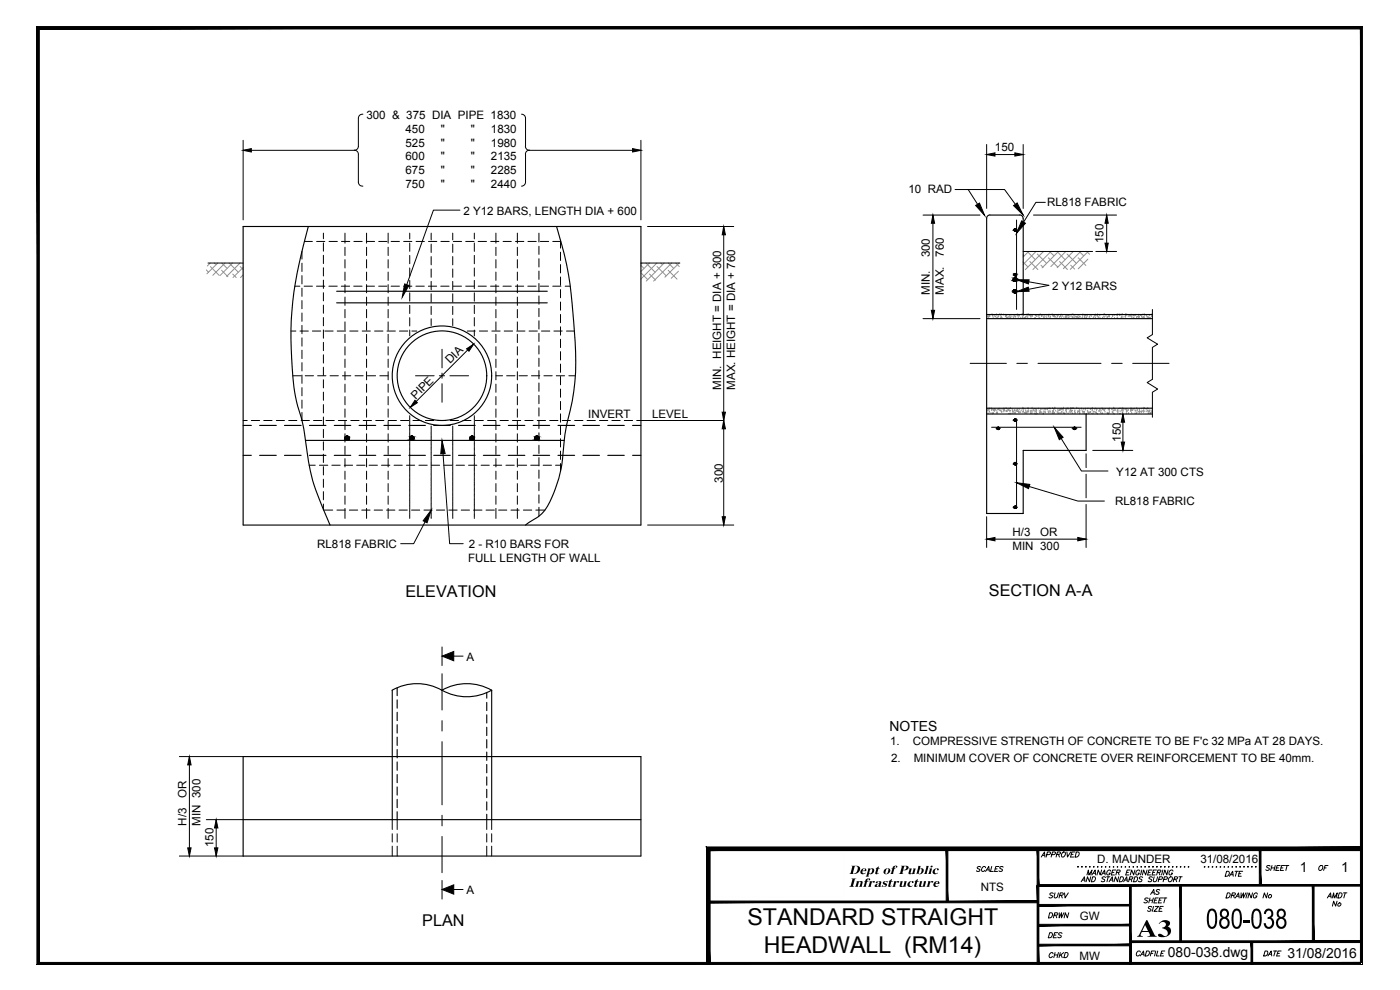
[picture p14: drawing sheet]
<svg xmlns="http://www.w3.org/2000/svg" width="420mm" height="297mm" viewBox="0 0 420 297" stroke-linecap="round" stroke-linejoin="round" font-family="sans-serif">
<defs><g id="words">
<text font-size="9.3" x="361.9" y="278.6">080-038</text>
<text font-size="8.9" x="341" y="281.1">A3</text>
<g font-size="6.9">
<text x="224.3" y="277.7">STANDARD STRAIGHT</text>
<text x="229.3" y="286.1">HEADWALL (RM14)</text>
</g>
<g font-size="4.9">
<text x="121.7" y="179">ELEVATION</text>
<text x="296.8" y="178.9">SECTION A-A</text>
<text x="126.7" y="277.8">PLAN</text>
<text x="378.5" y="288.2">DATE</text>
</g>
<g font-size="4.8">
<text x="254.7" y="262.2">Dept of Public</text>
<text x="254.7" y="266.1">Infrastructure</text>
</g>
<g font-size="4.4">
<text x="311.5" y="258.2">APPROVED</text>
<text x="378.9" y="262.5">SHEET OF</text>
<text x="344.3" y="269.5">AS</text>
<text x="366.9" y="264.2">DATE</text>
<text x="314" y="270.6">SURV</text>
<text x="342.5" y="272">SHEET</text>
<text x="366.9" y="270.6">DRAWING No</text>
<text x="397.6" y="270.6">AMDT</text>
<text x="399" y="273">No</text>
<text x="313.6" y="276.6">DRWN</text>
<text x="313.6" y="282.6">DES</text>
<text x="314" y="288.6">CHKD</text>
</g>
<g font-size="4.2">
<text x="267" y="219.3">NOTES</text>
<text x="390.1" y="261.5">1</text>
<text x="402.5" y="261.5">1</text>
<text x="350.5" y="287.2">080-038.dwg</text>
<text x="386.4" y="287.4">31/08/2016</text>
</g>
<g font-size="3.5">
<text x="110" y="35.6">300 &amp; 375 DIA PIPE 1830</text>
<text x="121.7" y="39.8">450</text>
<text x="132.3" y="39.8">&quot;</text>
<text x="141.3" y="39.8">&quot;</text>
<text x="147.3" y="39.8">1830</text>
<text x="121.7" y="44">525</text>
<text x="132.3" y="44">&quot;</text>
<text x="141.3" y="44">&quot;</text>
<text x="147.3" y="44">1980</text>
<text x="298.6" y="45.4">150</text>
<text x="121.7" y="48.1">600</text>
<text x="121.7" y="52.3">675</text>
<text x="132.3" y="48.1">&quot;</text>
<text x="132.3" y="52.3">&quot;</text>
<text x="141.3" y="48.1">&quot;</text>
<text x="141.3" y="52.3">&quot;</text>
<text x="147.3" y="48.1">2135</text>
<text x="147.3" y="52.3">2285</text>
<text x="121.7" y="56.4">750</text>
<text x="132.3" y="56.4">&quot;</text>
<text x="141.3" y="56.4">&quot;</text>
<text x="147.3" y="56.4">2440</text>
<text x="272.7" y="57.8">10 RAD</text>
<text x="139.1" y="64.5">2 Y12 BARS, LENGTH DIA + 600</text>
<text x="314.3" y="61.8">RL818 FABRIC</text>
<text x="279.1" y="77.2" transform="rotate(-90 279.1 77.2)">300</text>
<text x="283.2" y="77.1" transform="rotate(-90 283.2 77.1)">760</text>
<text x="331.2" y="72.9" transform="rotate(-90 331.2 72.9)">150</text>
<text x="279.1" y="88.4" transform="rotate(-90 279.1 88.4)">MIN.</text>
<text x="283.2" y="88.4" transform="rotate(-90 283.2 88.4)">MAX.</text>
<text x="315.8" y="86.9">2 Y12 BARS</text>
<text x="135.1" y="109.4" transform="rotate(-45 135.1 109.4)">DIA</text>
<text x="124.8" y="120" transform="rotate(-45 124.8 120)">PIPE</text>
<text x="216.4" y="116.9" transform="rotate(-90 216.4 116.9)">MIN. HEIGHT = DIA + 300</text>
<text x="220.6" y="116.9" transform="rotate(-90 220.6 116.9)">MAX. HEIGHT = DIA + 760</text>
<text x="176.5" y="125.4">INVERT</text>
<text x="195.7" y="125.4">LEVEL</text>
<text x="336.4" y="132.5" transform="rotate(-90 336.4 132.5)">150</text>
<text x="335" y="142.8">Y12 AT 300 CTS</text>
<text x="216.9" y="144.8" transform="rotate(-90 216.9 144.8)">300</text>
<text x="334.6" y="151.5">RL818 FABRIC</text>
<text x="303.9" y="160.8">H/3</text>
<text x="312.2" y="160.8">OR</text>
<text x="95.2" y="164.4">RL818 FABRIC</text>
<text x="140.7" y="164.4">2 - R10 BARS FOR</text>
<text x="303.9" y="165">MIN 300</text>
<text x="140.5" y="168.6">FULL LENGTH OF WALL</text>
<text x="140" y="198.2">A</text>
<text x="267.2" y="223.4">1.</text>
<text x="273.9" y="223.4">COMPRESSIVE STRENGTH OF CONCRETE TO BE F'c 32 MPa AT 28 DAYS.</text>
<text x="267.4" y="228.7">2.</text>
<text x="274.2" y="228.7">MINIMUM COVER OF CONCRETE OVER REINFORCEMENT TO BE 40mm.</text>
<text x="56" y="239.4" transform="rotate(-90 56 239.4)">OR</text>
<text x="56" y="247.7" transform="rotate(-90 56 247.7)">H/3</text>
<text x="60.1" y="247.7" transform="rotate(-90 60.1 247.7)">MIN 300</text>
<text x="64.1" y="254.2" transform="rotate(-90 64.1 254.2)">150</text>
<text x="329.3" y="259.1">D. MAUNDER</text>
<text x="360.2" y="259.1">31/08/2016</text>
<text x="140" y="268.2">A</text>
<text x="294.4" y="267.5">NTS</text>
<text x="324" y="276.1">GW</text>
<text x="324" y="288">MW</text>
</g>
<text font-size="3.1" x="322.4" y="261.4">.............................</text>
</g></defs>
<!-- layer: LINES -->
<g fill="none" stroke="#000" stroke-width=".34">
<path d="M73 68h119.3v89.5h-119.3zM92.5 68a117.1 117.1 0 0 0-5.2 33.8 89.7 89.7 0 0 0 2 20l1.3 4.1 .6 2.8 1 7.1a53.9 53.9 0 0 0 4.6 16.4l2.2 5.3M167 68a109.2 109.2 0 0 1 5.2 28.9 74.1 74.1 0 0 1-1.8 29.2l-1 5.8a47.5 47.5 0 0 1-1.4 10.2 29.5 29.5 0 0 1-5.5 12.1l-4.8 3.3M307 65.5a.92 .92 0 0 0-.9-1h-9a.99 .99 0 0 0-1 1v28.9M307.1 65.5v28.9M101 90.9h63.2M101 87.4h63.2M296.1 94.4v59.7h11v-19h18.9v-10.9M296.1 94.4h49.7M296.1 95.6h49.7M73 136.6h2.4M73 127.6h2.4"/>
<path d="M77.9 136.6h5M77.9 127.6h5M85.4 136.6h5M85.4 127.6h5M91.7 132.1h77.7M92.9 136.6h4.9M92.9 127.6h4.9M100.3 136.6h5M100.3 127.6h5M107.8 136.6h5M107.8 127.6h5M115.2 136.6h5"/>
<path d="M115.2 127.6h5M122.7 136.6h5M122.7 127.6h5M130.2 136.6h4.9M130.2 127.6h4.9M137.6 136.6h5M137.6 127.6h5M145.1 136.6h5M145.1 127.6h5M152.6 136.6h4.9M152.6 127.6h4.9M160 136.6h5"/>
<path d="M160 127.6h5M167.5 136.6h5M167.5 127.6h5M174.9 136.6h5M174.9 127.6h5M182.4 136.6h5M182.4 127.6h5M189.9 136.6h2.4M189.9 127.6h2.4M296.1 124.2h49.7M296.1 122.5h49.7M117.7 207.1a15 15 0 0 1 14.9 0"/>
<path d="M117.7 207.1v38.8M119.2 206.4v2.3M119.2 210v2.5M119.2 213.7v2.5M119.2 217.4v2.5M132.6 207.1a15 15 0 0 0 15 0M132.6 207.1a15 15 0 0 1 15 0M146.1 207.9v1.6M146.1 210.7v2.5M146.1 214.5v2.4M146.1 218.2v2.5M147.6 207.1v38.8"/>
<path d="M73 227h119.3v29.9h-119.3zM119.2 221.2v2.5M119.2 224.9v2.5M119.2 228.6v2.5M119.2 232.4v2.4M119.2 236.1v2.5M119.2 239.8v2.5M146.1 221.9v2.5M146.1 225.7v2.4M146.1 229.4v2.5M146.1 233.1v2.5M146.1 236.8v2.5"/>
<path d="M73 245.9h119.3M119.2 243.6v2.3M146.1 240.6v2.4M146.1 244.3v1.6"/>
<circle cx="304.7" cy="69" r=".36"/>
<circle cx="304.6" cy="87.4" r=".49"/>
<circle cx="304.6" cy="83.9" r=".49"/>
<circle cx="304.7" cy="82.4" r=".36"/>
<circle cx="132.6" cy="112.7" r="13.4"/>
<circle cx="132.6" cy="112.7" r="14.9"/>
<circle cx="104.1" cy="131.5" r=".66"/>
<circle cx="123.6" cy="131.5" r=".66"/>
<circle cx="141.7" cy="131.5" r=".66"/>
<circle cx="161.1" cy="131.5" r=".66"/>
<circle cx="299.6" cy="128.5" r=".36"/>
<circle cx="304.7" cy="126" r=".36"/>
<circle cx="304.7" cy="139.1" r=".36"/>
<circle cx="322.5" cy="128.5" r=".36"/>
<circle cx="304.7" cy="152.2" r=".36"/>
</g>
<!-- layer: HATCH -->
<g fill="none" stroke="#929292" stroke-width=".3">
<path d="M63.1 78.9l-.9 .9M63.1 80l2.7 2.6M64.3 78.9l.5 .5M65.3 78.9l-3.2 3.2M66.5 78.9l1.7 1.6M67.5 78.9l-3.6 3.7M68.8 78.9l2.7 2.8M69.8 78.9l-3.7 3.7M72 78.9l-4 4M72.1 80l.9 .9M192.3 79.6l1 .9M192.6 78.9l-.3 .3"/>
<path d="M193.9 78.9l2.7 2.8M194.9 78.9l-2.6 2.6M197.1 78.9l-4.8 4.8M197.2 80l2.8 2.8M198.3 78.9l.5 .5M199.3 78.9l-5.3 5.4M200.6 78.9l1.6 1.6M201.6 78.9l-5.4 5.4M202.8 78.9l1.1 1.1M203.8 78.9l-4.3 4.3M307.1 78.7l1.4 1.4M307.1 76.5l.3 .3"/>
<path d="M308.3 75.5l2.4 2.4M308.7 75.5l-1.6 1.6M309.1 78.5l2.4 2.4M310.9 75.5l-3.8 3.8M311.3 76.2l2.8 2.8M312.4 79.6l.6 .6M312.7 75.5l.3 .2M313.2 75.5l-5.5 5.4M314.6 77.4l2.8 2.7M315 75.5l1.3 1.3M315.4 75.5l-5.4 5.4M317.2 75.5l2.4 2.4"/>
<path d="M317.7 75.5l-5 4.9M318 78.5l2.4 2.4M319.9 75.5l-4.5 4.5M320.2 76.2l2.8 2.8M321.3 79.6l1.2 1.1M321.7 75.5l.2 .2M322.1 75.5l-4.8 4.8M323.6 77.4l2.3 2.2M323.9 75.5l1.3 1.3M324.3 75.5l-5.2 5.1M326.2 75.5l.8 .8M326.5 77.7l-2.9 3"/>
<path d="M326.6 75.5l-5.4 5.3M61.9 81l.7 .7M66.5 81.1l1.9 1.9M69.8 82.2l1.1 1.1M73 80.2l-3.1 3.1M73 82.5l-.8 .8M192.3 81.8l2.1 2.1M194.9 82.2l1.9 1.8M200.5 81.1l2.7 2.6M203.6 81.4l-2.1 2.1M296.4 95.1h.1M296.6 95h.1"/>
<path d="M296.7 95.3h.1M296.9 94.7l-.1 .2zM297 95h.1M297 94.9h.1M297.7 94.4h.1M297.9 94.8h.1M298 94.9h.1M298.1 95.4h.1M298.5 94.7h.1M298.7 94.9v.2zM299.1 94.5h.1M299.2 94.6h.1"/>
<path d="M299.2 95.4h.1M299.4 95.5h.1M299.5 95l.2-.1zM299.6 94.7h.1M300 94.4h.1M300.2 94.6h.1M300.4 95.2l.1-.1zM300.4 95.3h.1M300.4 94.5h.1M300.5 94.5h.1M300.5 95.5h.1M300.7 95.5h.1"/>
<path d="M301.2 94.5h.1M301.7 95.1h.1M301.8 94.6h.1M302.1 95.6h.1M302.1 94.4v.3l-.2-.1zM302.1 95.3h.1M302.3 95.2l-.1 .1zM302.8 95.2h.1M302.8 95.4h.1M303.1 94.9h.1M303.1 94.6h.1M303.2 95.2l.1-.1z"/>
<path d="M303.7 95.1h.1M304.2 95.3l-.2 .2zM304.3 95.2h.1M304.3 94.8h.1M304.5 94.7h.1M304.8 94.8v.3h-.2zM305.3 94.8h.1M305.3 94.4h.1M305.3 94.4h.2M305.6 95.4h.1M305.6 94.6h.1M305.8 94.9h.1"/>
<path d="M305.8 94.8h.1M305.9 95.6h.1M305.9 94.8h.1M306.4 95.5h.1M306.6 94.5h.1M306.8 95.4l.2-.1zM306.9 94.6h.1M306.9 94.4h.1M306.9 95.2h.1M307.2 94.8h.1M307.2 94.7h.1M307.3 95.5l.2-.2v.2z"/>
<path d="M307.8 95.4h.1M307.8 95.2h.1M308 94.5h.1M308.2 95.1h.1M308.4 95.3h.1M308.5 94.4h.1M308.5 94.8h.1M308.7 94.4h.1M308.9 94.6l.2-.1zM309.3 95h.1M309.4 94.6h.1M309.4 95.2h.1"/>
<path d="M309.5 94.9h.1M309.9 94.9h.1M310.5 95.6h.1M310.7 94.6h.1M310.8 94.7h.1M310.8 95.6h.1M311 95h.1M311.2 95h.1M311.6 94.9h.1M311.8 95.6h.1M312 95.4h.1M312 94.7h.1"/>
<path d="M312.1 94.5h.1M312.3 94.5h.1M312.6 94.8h.1M312.6 95h.1M312.6 94.8l.1-.1zM312.8 94.4h.1M312.9 94.4h.1M313.2 95.3h.1M313.3 95.2h.1M313.4 94.8h.1M313.5 95.6h.1M313.9 95.1h.1"/>
<path d="M314.1 95.5h.1M314.2 94.6h.1M314.6 94.5l.1-.1zM314.6 95h.1M314.7 95.1h.1M314.7 94.8h.1M314.8 94.5h.1M315.1 95.4h.1M315.3 95.1h.1M315.8 94.4h.1M315.9 94.8h.1M316.1 94.8h.1"/>
<path d="M316.2 94.8h.1M316.2 95l.2-.1zM316.3 94.7l.2-.1zM316.6 95.2h.1M316.7 95.2h.1M317.2 95.5h.1M317.2 94.7h.1M317.3 95.1h.1M317.4 94.9h.1M317.7 94.6h.1M318 95.3h.1M318.3 95h.1"/>
<path d="M318.3 94.7l-.1 .2zM318.5 94.5h.1M318.5 95.3h.1M318.8 95h.1M319.3 95.3h.1M319.8 95.2h.1M319.8 95.2l.2-.1zM319.9 94.8h.1M320 95l.1-.1zM320.2 95h.1M320.4 94.7l.3-.2v.2zM320.5 95.6h.1"/>
<path d="M320.5 94.7h.1M320.7 95.3h.1M320.8 95.5h.1M321.1 95h.1M321.5 94.5h.1M321.5 95.1h.1M321.8 95.2l.1-.1zM322 94.4h.1M322 95.3h.1M322 95.4h.1M322.4 94.8h.1M322.4 95.3h.1"/>
<path d="M322.8 95.1h.1M323 95.2h.1M323.3 94.9l.1 .2h-.2zM323.4 95.5h.1M323.5 95.1h.1M323.5 95.4l.1-.1zM323.6 95.5h.1M323.6 95.3l.2-.1zM323.7 94.6h.1M324 95.1h.1M324.2 95.2h.1M324.7 95.5h.1"/>
<path d="M324.9 95.3h.1M324.9 94.8h.1M325 94.5h.1M325.5 95.4h.1M325.5 95.3h.1M325.5 95.3l-.1 .2zM325.6 94.9h.1M325.6 94.6l.1-.1zM326 95.3l.1 .3-.3-.1zM326.1 95.6h.1M326.2 94.8h.1M326.2 95.1h.1"/>
<path d="M326.4 94.6h.1M326.9 95.3h.1M327 95.1h.1M327.1 95.6h.1M327.2 94.7h.1M327.3 95.6h.1M327.5 95h.1M328.1 95.5h.1M328.2 95.3h.1M328.5 94.9h.1M328.7 95.4h.1M328.8 94.5h.1"/>
<path d="M328.8 94.8h.1M329.2 94.8l.2-.1zM329.4 94.4h.1M329.6 95.4h.1M329.7 95.3h.1M329.9 94.6h.1M330.1 95.4h.1M330.1 94.6h.1M330.9 95.5h.1M331.3 95.1h.1M331.4 95.3h.1M331.4 94.4h.1"/>
<path d="M331.9 95h.1M332.3 95.5h.1M332.4 95.3h.1M332.7 95.1h.1M332.9 95l.1-.1zM332.9 94.8h.1M333.6 95.6h.1M333.9 95h.1M334 94.9h.1M334.2 94.4h.1M334.3 94.4h.1M334.5 95.6h.1"/>
<path d="M334.5 94.6h.1M335.1 94.5h.1M335.2 95.6h.1M335.3 94.7h.1M335.4 94.8h.1M335.4 95.4h.1M335.5 94.4h.1M335.9 94.5l.2-.1zM336.1 94.4h.1M336.5 95.2l.2-.1zM336.5 95.4h.1M336.6 94.5h.1"/>
<path d="M336.8 94.5h.1M336.8 94.4h.1M337 95.2h.1M337.6 95.1h.1M337.8 94.7l.1-.1zM337.8 95.2h.1M337.8 94.4h.1M338.1 94.5h.1M338.6 95h.1M338.6 94.4h.1M339 94.7l.2-.2v.3zM339.1 95.1h.1"/>
<path d="M339.5 94.5h.1M339.7 95.5h.1M339.7 94.7l-.1 .2zM340.1 95.4l.2-.1zM340.2 94.8h.1M340.4 94.8h.1M340.8 94.7h.1M340.9 94.6h.1M341.1 95.6h.1M341.1 95.3h.1M341.5 94.9l-.1 .2zM341.7 95.5h.1"/>
<path d="M341.7 94.7h.1M341.8 94.6h.1M341.9 94.9v.3l-.2-.1zM342.2 94.6h.1M342.3 94.5h.1zM342.6 95h.1M342.7 95.4h.1M343 95.3h.1M343 94.5h.1M343.2 95.6h.1M343.2 95.2l.1-.1zM343.4 95.3h.1"/>
<path d="M343.4 94.4h.1M343.6 94.7h.1M343.8 95.6h.1M344.1 94.8h.1M344.3 95.2h.1M344.6 95.3v.3h-.2zM344.7 95.3h.1M344.9 94.8h.1M345 95.3l.1-.1zM345.6 95h.1M345.6 94.5h.1M296.2 123.1h.1"/>
<path d="M296.5 123.3h.1M296.5 124.1h.1M296.7 122.8l-.1 .1zM296.8 123.4h.1M296.9 122.6h.1M297 123.7h.1M297 122.9h.1M297.4 124.1h.1M297.5 122.6h.1M297.6 123.2h.1M297.6 122.9l.2-.1zM297.9 124.2h.1"/>
<path d="M298.1 124h.1M298.1 123.1h.1M298.1 124.1h.1M298.1 123.2h.1M298.4 122.9h.1M298.4 123.5h.1M298.5 122.9l-.1 .2zM298.7 123h.1M298.9 123.2h.1M299 123.9h.1M299.1 123.9l.2-.1zM299.4 123.9h.1"/>
<path d="M299.4 123h.1M299.7 122.9h.1M299.7 123h.1M299.9 122.6l.1-.1zM299.9 123.2h.1M300.3 123.3h.1M300.3 123.1l-.1 .1zM300.6 123.7h.1M300.7 123.7h.1M300.7 122.9h.1M301.1 123h.1M301.2 123.6h.1"/>
<path d="M301.2 123.1l.2-.1zM301.3 122.7h.1M301.4 123h.1M301.6 123.4h.1M301.9 122.6h.1M302 123.5h.1M302 122.7h.1M302 123.4l.2-.2zM302.2 123.5h.1M302.5 123.1h.1M302.7 124.1l.2-.1zM302.8 122.8v.2h-.3z"/>
<path d="M302.8 122.7h.1M303 123.4h.1M303.2 124.2h.1M303.3 123.4h.1M303.3 122.5h.1M303.8 124.1h.1M303.8 123.2h.1M303.8 123.1h.1M304 123.4l-.1 .1zM304.2 124h.1M304.3 123.5h.1M304.4 123.2h.1"/>
<path d="M304.5 124h.1M304.6 123.2h.1M304.7 124h.1M304.9 123.3l.1-.1zM305.1 123.2h.1M305.3 123.4l.2-.2v.3zM305.4 123h.1M305.7 123.5h.1M305.7 123.7h.1M305.8 123.5l-.1 .2zM305.8 123.8h.1M305.9 123h.1"/>
<path d="M306.3 123.8h.1M306.5 123.2h.1M306.9 123.7h.1M307 122.5h.1M307 122.8h.1M307 123.6h.1M307.1 123.7h.1M307.2 122.8h.1M307.2 123.5h.1M307.5 123.8l.1-.1zM307.6 122.7h.1M307.8 124h.1"/>
<path d="M307.8 123.3h.1M307.9 123.6h.1M308.1 123.6l.1 .3-.2-.1zM308.4 123.6h.1M308.4 123.5h.1M308.5 122.7h.1M308.5 123.5l.2-.1zM308.6 122.6h.1M308.6 123.2h.1M309.2 123.4h.1M309.2 123.8h.1M309.3 124l.1-.1z"/>
<path d="M309.5 123.4h.1M309.7 124.1h.1M309.7 123.3h.1M309.7 122.5h.1M309.7 123.7h.1M310.1 123.3h.1M310.1 123h.1M310.4 124.2h.1M310.5 123.4h.1M310.6 122.7l.2-.1zM310.7 123.5h.1M310.7 124.2l.1-.1v.1"/>
<path d="M311 124h.1M311 123.2h.1M311.1 123.8h.1M311.1 123.2h.1M311.1 124.2l.1-.1zM311.6 122.7h.1M311.9 123.5h.1M312 124h.1M312.1 123.7l.2-.1zM312.2 123.2h.1M312.3 123.8h.1M312.3 123h.1"/>
<path d="M312.4 123.8h.1M312.7 123.9h.1M312.7 123h.1M313 124.2h.1M313.2 124.1h.1M313.3 123.5h.1M313.3 122.9h.1M313.6 123.8h.1M313.6 123.6h.1M313.6 122.8h.1M313.7 123h.1M313.8 123.9h.1"/>
<path d="M314.2 122.9l.2-.1zM314.3 122.8h.1M314.4 122.6l.1-.1zM314.6 123.6h.1M314.6 123.9h.1M314.9 123.5h.1M314.9 122.6h.1M315.1 123.9h.1M315.2 122.7h.1M315.2 123.5h.1M315.8 123.9l.1-.1zM315.8 123.5h.1"/>
<path d="M315.9 122.6h.1M315.9 123.6h.1M316.1 124.1h.1M316.1 123.6h.1M316.2 123.3h.1M316.2 122.7l.1-.1zM316.5 124h.1M316.5 122.5h.1M316.6 122.5h.1M316.8 123.3h.1M317.3 123.7h.1M317.4 123.9h.1"/>
<path d="M317.5 123.1h.1M317.6 123.4h.1M317.7 124.1h.1M317.8 124.1h.1M317.9 123.1l.1-.1zM318 122.9l.1-.1zM318.4 124.1h.1M318.4 123.1h.1M318.4 122.7l.2-.2v.2zM318.6 123.8h.1M318.7 123.8h.1M318.8 122.9h.1"/>
<path d="M319 123h.1M319.1 123.1h.1M319.1 122.5h.1M319.2 124.1h.1M319.3 123.9h.1M319.4 124.1l.2-.1zM319.9 122.9l-.1 .2zM320 122.9h.1M320 123.8h.1M320 123.6h.1M320.1 122.7h.1M320.5 122.5h.1"/>
<path d="M320.5 122.9h.1M320.5 124.1h.1M320.9 123.7h.1M321.3 122.9v.2h-.2zM321.3 123.4h.1M321.3 122.6h.1M321.3 123.9h.1M321.5 123.3l.2-.1zM321.5 123.6h.1M321.6 122.7h.1M321.8 123.1l-.2 .1zM321.8 122.6h.1"/>
<path d="M321.9 124.1h.1M322 122.6h.1M322.2 122.6h.1M322.5 123.5h.1M322.6 124.1h.1M322.6 123.2h.1M322.7 123.9h.1M323.2 122.5h.1M323.2 122.7h.1M323.4 123.9h.1M323.5 123.2l.1 .2zM323.6 122.5h.2"/>
<path d="M323.8 123.5l.2-.2zM323.9 123.9h.1M323.9 123h.1M324 124.2h.1M324 124h.1M324.1 123.3h.1M324.5 122.7h.1M324.7 123.2h.1M324.9 123.6h.1M325 124.1h.1M325.2 123.7h.1M325.2 122.9h.1"/>
<path d="M325.3 123.4v.1M325.4 124.1h.1M325.4 123.4l-.2 .1M325.4 124.2h.1M325.7 123.1h.1M325.9 122.7h.1M326.3 123.4h.1M326.5 123.5h.1M326.5 122.7h.1M326.5 123.9l.2-.2v.2zM326.6 123.9h.1M326.7 124.1h.1"/>
<path d="M326.9 123.9h.1M327.2 123.5l-.1 .2zM327.2 122.8h.1M327.3 123.8h.1M327.3 122.9h.1M327.3 122.7l.1-.1zM327.7 124.2h.1M327.8 123.4h.1M327.8 122.5h.1M327.8 123.1h.1M327.9 122.8h.1M328.1 124.2h.1"/>
<path d="M328.2 123.7h.1M328.4 123.7h.1M328.6 122.9h.1M328.7 123.7l.3-.1zM328.9 122.7h.1M328.9 123.8l.1-.1zM329 124h.1M329.1 123.2h.1M329.3 122.9h.1M329.3 124.2h.1M329.8 123.5h.1M329.9 123.4h.1"/>
<path d="M329.9 122.9h.1M330.3 123.9h.1M330.4 123h.1M330.4 123.4h.1M330.7 124l.1-.1zM330.7 122.6h.1M330.9 122.9l.2-.1zM331.2 123h.1M331.4 123.2h.1M331.6 123.7h.1M331.7 122.8h.1M332.3 124.1h.1"/>
<path d="M332.3 124h.1M332.4 123.9l.2-.1zM332.6 123h.1M332.6 124.1l-.1 .1 .1-.1M332.8 122.9h.1M332.9 123.9h.1M332.9 123.5h.1M332.9 122.7h.1M333 123h.1M333.6 123h.1M333.8 123.8h.1M333.9 123.8h.1"/>
<path d="M334 123.1h.1M334.2 124.2h.1M334.2 123.3h.1M334.2 122.5h.1M334.3 122.7h.1M334.4 124.2h.1M334.5 123.1l.2-.1zM334.6 122.8h.1M335.3 123.5h.1M335.3 123.2h.1M335.5 124h.1M335.5 123.6h.1"/>
<path d="M335.5 123.2h.1M335.9 122.5l-.1 .1zM336 124.1l.2-.1zM336.2 123.5h.1M336.2 122.6h.1M336.7 123.2h.1M336.7 123.3h.1M336.8 122.5h.1M336.8 123.8h.1M336.8 123h.1M337.1 123.4h.1M337.1 122.5l.1 .2h-.2z"/>
<path d="M337.6 122.7l.1-.1zM338 124.2h.1M338 123.2h.1M338.1 123.6h.1M338.1 122.8h.1M338.1 123.3l.2-.1zM338.2 123h.1M338.7 124.1h.1M338.7 123.2h.1M339.3 123.1h.1M339.4 123.5h.1M339.4 123.3h.1"/>
<path d="M339.4 122.6h.1M339.5 122.8l-.1 .1zM339.6 124h.1M339.6 123.1l.2-.2 .1 .3zM339.7 122.8h.1M340.3 123h.1M340.3 122.5h.1M340.4 122.5h.1M340.6 124.1h.1M340.7 123.3h.1M340.7 123.4h.1M341.1 124.1h.1"/>
<path d="M341.2 122.5h.1M341.2 123.8h.1M341.3 122.9l-.1 .2zM341.8 123.5l.2-.1zM341.9 123.7h.1M341.9 122.8h.1M341.9 124h.1M342 123.1h.1M342 123.4h.1M342.5 122.7h.1M342.5 123.8h.1M342.5 123.3l-.2 .2z"/>
<path d="M342.8 123.5h.1M343.1 122.5h.1M343.1 123.1l-.1 .1zM343.2 123.8h.1M343.3 122.9h.1M343.4 123.5h.1M343.5 122.6h.1M343.9 122.7l.2-.1zM344 123.5h.1M344.4 123.3h.1M344.5 122.6h.1M344.5 123.6h.1"/>
<path d="M344.5 122.7h.1M344.6 124.1h.1M344.7 123.5h.1M344.8 123.4l.2-.2zM345 123.2h.1M345.2 123.8l.1 .2h-.3zM345.3 124.1h.1M345.4 123.7l.2-.1zM345.5 123.3h.1M345.8 123.4h.1M345.8 122.6h.1"/>
</g>
<!-- layer: LINES -->
<g fill="none" stroke="#000" stroke-width=".3">
<path d="M62.4 78.9h10.6M90.6 75.4v2.3M90.6 79v2.5M91.3 72.4h2.5M95 72.4h2.5M97.1 69.9v1.7M97.1 72.9v2.5M97.1 76.6v2.5M98.7 72.4h2.5M102.5 72.4h2.5M103.5 69.9v3.1M103.5 74.2v2.5"/>
<path d="M103.5 77.9v2.5M106.2 72.4h2.5M109.9 72.4h2.5M110 69.9v3.1M110 74.2v2.5M110 77.9v2.5M113.7 72.4h2.4M116.5 69.9v3.1M116.5 74.2v2.5M116.5 77.9v2.5M117.4 72.4h2.5M121.1 72.4h2.5"/>
<path d="M123 69.9v1.8M123 72.9v2.5M123 76.6v2.5M124.9 72.4h2.5M128.6 72.4h2.5M129.4 69.9v2.1M129.4 73.3v2.4M129.4 77v2.5M132.3 72.4h2.5M135.9 69.9v2.1M135.9 73.3v2.4M135.9 77v2.5"/>
<path d="M136 72.4h2.5M139.8 72.4h2.5M142.4 69.9v1.8M142.4 72.9v2.5M142.4 76.6v2.5M143.5 72.4h2.5M147.3 72.4h2.4M148.8 69.9v3.1M148.8 74.2v2.5M148.8 77.9v2.5M151 72.4h2.4M154.7 72.4h2.5"/>
<path d="M155.3 69.9v3.1M155.3 74.2v2.5M155.3 77.9v2.5M158.4 72.4h2.5M161.7 69.9v2.7M161.7 73.9v2.4M161.7 77.6v2.5M162.2 72.4h2.5M165.9 72.4h2.4M168.2 72.1v2.3M168.2 75.7v2.5M168.2 79.4v2.5"/>
<path d="M192.3 78.9h11.7M305.1 66v26.9M307.1 75.5h20.8M87.3 99.3h1.5M88.5 85.9h1.5M90 99.3h2.5M90.6 82.7v2.5M90.6 86.5v2.4M90.6 90.2v2.4M90.6 93.9v2.5M90.6 97.6v2.5M91.3 85.9h2.5"/>
<path d="M93.8 99.3h2.5M95 85.9h2.5M97.1 80.3v2.5M97.1 84v2.5M97.1 87.8v2.5M97.1 91.5v2.5M97.1 95.3v2.5M97.1 99v2.5M97.5 99.3h2.5M98.7 85.9h2.5M101.2 99.3h2.5M102.4 85.9h2.5"/>
<path d="M103.5 81.6v2.5M103.5 85.4v2.5M103.5 89.1v2.5M103.5 92.9v2.4M103.5 96.6v2.5M105 99.3h2.4M106.2 85.9h2.5M108.7 99.3h2.5M109.9 85.9h2.5M110 81.6v2.5M110 85.4v2.5M110 89.1v2.5"/>
<path d="M110 92.9v2.4M110 96.6v2.5M112.4 99.3h2.5M113.7 85.9h2.4M116.1 99.3h2.5M116.5 81.6v2.5M116.5 85.4v2.5M116.5 89.1v2.5M116.5 92.9v2.4M116.5 96.6v2.5M117.4 85.9h2.5M119.9 99.3h2.5"/>
<path d="M121.1 85.9h2.5M123 80.4v2.5M123 84.1v2.5M123 87.9v2.5M123 91.6v2.5M123 95.3v2.5M123 99v1.8M123.6 99.3h1.5M124.8 85.9h2.5M128.6 85.9h2.4M129.4 80.7v2.5M129.4 84.4v2.5"/>
<path d="M129.4 88.2v2.4M129.4 91.9v2.5M129.4 95.6v2.1M132.3 85.9h2.5M135.9 80.7v2.5M135.9 84.4v2.5M135.9 88.2v2.4M135.9 91.9v2.5M135.9 95.6v2.1M136 85.9h2.5M139.8 85.9h2.4M140.2 99.3h2.4"/>
<path d="M142.4 80.4v2.5M142.4 84.1v2.5M142.4 87.9v2.5M142.4 91.6v2.5M142.4 95.3v2.5M142.4 99v1.8M143.5 85.9h2.5M143.9 99.3h2.4M147.2 85.9h2.5M147.6 99.3h2.5M148.8 81.6v2.5M148.8 85.4v2.5"/>
<path d="M148.8 89.1v2.5M148.8 92.9v2.4M148.8 96.6v2.5M150.9 85.9h2.5M151.3 99.3h2.5M154.7 85.9h2.5M155.1 99.3h2.5M155.3 81.6v2.5M155.3 85.4v2.5M155.3 89.1v2.5M155.3 92.9v2.4M155.3 96.6v2.5"/>
<path d="M158.4 85.9h2.5M158.8 99.3h2.5M161.7 81.3v2.5M161.7 85.1v2.5M161.7 88.8v2.5M161.7 92.5v2.5M161.7 96.2v2.5M162.1 85.9h2.5M162.5 99.3h2.5M165.9 85.9h2.4M166.2 99.3h2.5M168.2 83.1v2.5"/>
<path d="M168.2 86.9v2.4M168.2 90.6v2.5M168.2 94.3v2.5M168.2 98.1v2.5M169.6 85.9h1.5M170 99.3h2.4M345.8 92.9v7.5l-1.5 1 3.1 1.9-1.6 .9v9.6l-1.5 1 3.1 1.9-1.6 1v7.5M87.9 112.7h2.5M90.6 101.4v2.5M90.6 105.1v2.5M90.6 108.8v2.5M90.6 112.5v2.5"/>
<path d="M90.6 116.3v2.5M91.6 112.7h2.5M95.3 112.7h2.5M97.1 102.7v2.5M97.1 106.4v2.5M97.1 110.2v2.5M97.1 113.9v2.5M97.1 117.7v2.4M99 112.7h2.5M102.8 112.7h2.5M103.5 100.3v2.5M103.5 104v2.5"/>
<path d="M103.5 107.8v2.5M103.5 111.5v2.5M103.5 115.2v2.5M103.5 119v2.5M106.5 112.7h2.5M110 100.3v2.5M110 104v2.5M110 107.8v2.5M110 111.5v2.5M110 115.2v2.5M110 119v2.5M110.3 112.7h2.4"/>
<path d="M114 112.7h2.5M116.5 100.3v2.5M116.5 104v2.5M116.5 107.8v2.5M116.5 111.5v2.5M116.5 115.2v2.5M116.5 119v2.5M124.7 112.7h5.6M131.9 112.7h1.5M132.7 104.8v5.6M132.7 111.9v1.6M132.7 115.1v5.6"/>
<path d="M135 112.7h5.6M148.8 100.3v2.5M148.8 104v2.5M148.8 107.8v2.5M148.8 111.5v2.5M148.8 115.2v2.5M148.8 119v2.5M148.8 112.7h2M152 112.7h2.5M155.3 100.3v2.5M155.3 104v2.5M155.3 107.8v2.5"/>
<path d="M155.3 111.5v2.5M155.3 115.2v2.5M155.3 119v2.5M155.8 112.7h2.5M159.5 112.7h2.5M161.7 100v2.5M161.7 103.7v2.5M161.7 107.5v2.5M161.7 111.2v2.5M161.7 114.9v2.5M161.7 118.6v2.5M163.2 112.7h2.5"/>
<path d="M166.9 112.7h2.5M168.2 101.8v2.5M168.2 105.5v2.5M168.2 109.2v2.5M168.2 113v2.5M168.2 116.7v2.5M170.7 112.7h2M291.2 109h10.8M305.2 109h3.1M311.5 109h18.9M333.6 109h3.2M339.9 109h10.9"/>
<path d="M73 126.2h1.2M75.4 126.2h2.5M79.1 126.2h2.5M82.9 126.2h2.5M86.6 126.2h2.5M90.4 126.2h2.5M90.6 120v2.5M90.6 123.8v2.2M92.8 139.6h1.8M94.1 126.2h2.5M95.9 139.6h2.5M97.1 121.4v2.5"/>
<path d="M97.1 125.1v2.5M97.1 128.8v2.5M97.1 132.6v2.5M97.1 136.3v2.5M97.8 126.2h2.5M99.6 139.6h2.5M101.5 126.2h2.5M103.3 139.6h2.5M103.5 122.7v2.5M103.5 126.4v2.5M103.5 130.1v2.5M103.5 133.9v2.5"/>
<path d="M103.5 137.6v2.5M105.3 126.2h2.5M107 139.6h2.5M109 126.2h2.5M110 122.7v2.5M110 126.4v2.5M110 130.1v2.5M110 133.9v2.5M110 137.6v2.5M110.8 139.6h2.5M112.8 126.2h2.4M114.5 139.6h2.5"/>
<path d="M116.5 122.7v2.5M116.5 126.4v2.5M116.5 130.1v2.5M116.5 133.9v2.5M116.5 137.6v2.5M116.5 126.2h2.5M118.3 139.6h2.4M120.2 126.2h2.5M122 139.6h2.4M123 124.7v.2M123 125.1v.2M123 125.4v.3"/>
<path d="M123 125.8v.3M123 126.2v.3M123 126.6v.2M123 126.9v.3M123 127.3v.3M123 127.7v.2M123 128.1v.2M123 128.5v.2M123 128.8v.2M123 129.2v.2M123 129.6v.2M123 129.9v.3"/>
<path d="M123 130.3v.3M123 130.7v.2M123 131v.3M123 131.4v.3M123 131.8v.3M123 132.2v.2M123 132.6v.2M123 132.9v.3M123 133.3v.2M123 133.7v.2M123 134v.3M123 134.4v.3"/>
<path d="M123 134.8v.2M123 135.1v.3M123 135.5v.3M123 135.9v.3M123 136.3v.2M123 136.7v.2M123 137v.3M123 137.4v.2M123 137.8v.2M123 138.1v.3M123 138.5v.2M123 138.9v.2"/>
<path d="M123 139.2v.3M123 139.6v.3M123.9 126.2h2.5M125.7 139.6h2.5M127.7 126.2h2.5M129.4 127.8v.2M129.4 128.1v.3M129.4 128.5v.2M129.4 128.9v.2M129.4 129.3v.2M129.4 129.6v.3M129.4 130v.2"/>
<path d="M129.4 130.4v.2M129.4 130.7v.3M129.4 131.1v.2M129.4 131.5v.2M129.4 131.8v.3M129.4 132.2v.3M129.4 132.6v.3M129.4 133v.2M129.4 133.3v.3M129.4 133.7v.3M129.4 134.1v.2M129.4 134.5v.2"/>
<path d="M129.4 134.8v.3M129.4 135.2v.2M129.4 135.6v.2M129.4 135.9v.3M129.4 136.3v.3M129.4 136.7v.3M129.4 137.1v.2M129.4 137.4v.3M129.4 137.8v.3M129.4 138.2v.2M129.4 138.6v.2M129.4 139v.2"/>
<path d="M129.4 139.3v.2l2.5 .1M129.4 139.7v.2M131.4 126.2h2.5M133.2 139.6h2.5M135.1 126.2h2.5M135.9 127.8v.2M135.9 128.1v.3M135.9 128.5v.2M135.9 128.9v.2M135.9 129.3v.2M135.9 129.6v.3M135.9 130v.2"/>
<path d="M135.9 130.4v.2M135.9 130.7v.3M135.9 131.1v.2M135.9 131.5v.2M135.9 131.8v.3M135.9 132.2v.3M135.9 132.6v.3M135.9 133v.2M135.9 133.3v.3M135.9 133.7v.3M135.9 134.1v.2M135.9 134.5v.2"/>
<path d="M135.9 134.8v.3M135.9 135.2v.2M135.9 135.6v.2M135.9 135.9v.3M135.9 136.3v.3M135.9 136.7v.3M135.9 137.1v.2M135.9 137.4v.3M135.9 137.8v.3M135.9 138.2v.2M135.9 138.6v.2M135.9 139v.2"/>
<path d="M135.9 139.3v.2M135.9 139.7v.2M136.9 139.6h2.5M138.9 126.2h2.4M140.6 139.6h2.5M142.4 124.7v.2M142.4 125.1v.2M142.4 125.4v.3M142.4 125.8v.3M142.4 126.2v.3M142.4 126.6v.2M142.4 126.9v.3"/>
<path d="M142.4 127.3v.3M142.4 127.7v.2M142.4 128.1v.2M142.4 128.5v.2M142.4 128.8v.2M142.4 129.2v.2M142.4 129.6v.2M142.4 129.9v.3M142.4 130.3v.3M142.4 130.7v.2M142.4 131v.3M142.4 131.4v.3"/>
<path d="M142.4 131.8v.3M142.4 132.2v.2M142.4 132.6v.2M142.4 132.9v.3M142.4 133.3v.2M142.4 133.7v.2M142.4 134v.3M142.4 134.4v.3M142.4 134.8v.2M142.4 135.1v.3M142.4 135.5v.3M142.4 135.9v.3"/>
<path d="M142.4 136.3v.2M142.4 136.7v.2M142.4 137v.3M142.4 137.4v.2M142.4 137.8v.2M142.4 138.1v.3M142.4 138.5v.2M142.4 138.9v.2M142.4 139.2v.3M142.4 139.6v.3M142.6 126.2h2.5M144.4 139.6h2.4"/>
<path d="M146.3 126.2h2.5M148.1 139.6h2.5M148.8 122.7v2.5M148.8 126.4v2.5M148.8 130.1v2.5M148.8 133.9v2.5M148.8 137.6v2.5M150.1 126.2h2.5M151.8 139.6h2.5M153.8 126.2h2.5M155.3 122.7v2.5M155.3 126.4v2.5"/>
<path d="M155.3 130.1v2.5M155.3 133.9v2.5M155.3 137.6v2.5M155.6 139.6h2.5M157.5 126.2h2.5M159.3 139.6h2.5M161.2 126.2h2.5M161.7 122.4v2.5M161.7 126.1v2.5M161.7 129.9v2.4M161.7 133.6v2.5M161.7 137.3v2.5"/>
<path d="M163 139.6h2.5M165 126.2h2.5M166.7 139.6h1.9M168.2 120.5v2.4M168.2 124.2v2.5M168.2 127.9v2.5M168.2 131.6v2.5M168.2 135.4v2.5M168.2 139.1v2.3M168.7 126.2h2.5M172.5 126.2h2.4M176.2 126.2h2.5"/>
<path d="M179.9 126.2h2.5M183.6 126.2h2.5M187.4 126.2h2.5M191.1 126.2h1.2M297.6 128.2h26.9M305.1 125.7v26.8M97.1 140v2.5M97.1 143.8v2.4M97.1 147.5v2.5M97.1 151.2v1.7M97.1 153h2.8M101.1 153h2.5"/>
<path d="M103.5 141.4v2.4M103.5 145.1v2.4M103.5 148.8v2.5M103.5 152.5v3M104.8 153h2.5M108.6 153h2.5M110 141.4v2.4M110 145.1v2.4M110 148.8v2.5M110 152.5v3M112.3 153h2.5M116 153h2.5"/>
<path d="M116.5 141.4v2.4M116.5 145.1v2.4M116.5 148.8v2.5M116.5 152.5v3M119.7 153h2.5M123 140v.3M123 140.4v.2M123 140.7v.3M123 141.1v.3M123 141.5v.2M123 141.9v.2M123 142.3v.2"/>
<path d="M123 142.6v.2M123 143v.2M123 143.4v.2M123 143.7v.3M123 144.1v.3M123 144.5v.3M123 144.8v.3M123 145.2v.3M123 145.6v.3M123 146v.2M123 146.4v.2M123 146.7v.3"/>
<path d="M123 147.1v.2M123 147.5v.2M123 147.8v.3M123 148.2v.3M123 148.6v.2M123 148.9v.3M123 149.3v.3M123 149.7v.3M123 150.1v.2M123 150.5v.2M123 150.8v.3M123 151.2v.2"/>
<path d="M123 151.6v.2M123 151.9v.3M123 152.3v.3M123 152.7v.2M123 153v.3M123 153.4v.3M123 153.8v.3M123 154.2v.2M123 154.6v.2M123 154.9v.3M123 155.3v.2M123.5 153h2.5"/>
<path d="M127.2 153h2.5M129.4 140.1v.2M129.4 140.4v.3M129.4 140.8v.3M129.4 141.2v.2M129.4 141.5v.3M129.4 141.9v.3M129.4 142.3v.3M129.4 142.7v.2M129.4 143.1v.2M129.4 143.4v.3M129.4 143.8v.2"/>
<path d="M129.4 144.2v.2M129.4 144.5v.3M129.4 144.9v.3M129.4 145.3v.2M129.4 145.6v.3M129.4 146v.3M129.4 146.4v.3M129.4 146.8v.2M129.4 147.2v.2M129.4 147.5v.3M129.4 147.9v.2M129.4 148.3v.2"/>
<path d="M129.4 148.6v.3M129.4 149v.3M129.4 149.4v.2M129.4 149.7v.3M129.4 150.1v.3M129.4 150.5v.3M129.4 150.9v.2M129.4 151.3v.2M129.4 151.6v.3M129.4 152v.2M129.4 152.4v.2M129.4 152.8v.2"/>
<path d="M129.4 153.1v.2M129.4 153.5v.2M129.4 153.9v.2M129.4 154.2v.3M129.4 154.6v.3M129.4 155v.3M129.4 155.3v.2M131 153h2.5M134.7 153h2.5M135.9 140.1v.2M135.9 140.4v.3M135.9 140.8v.3"/>
<path d="M135.9 141.2v.2M135.9 141.5v.3M135.9 141.9v.3M135.9 142.3v.3M135.9 142.7v.2M135.9 143.1v.2M135.9 143.4v.3M135.9 143.8v.2M135.9 144.2v.2M135.9 144.5v.3M135.9 144.9v.3M135.9 145.3v.2"/>
<path d="M135.9 145.6v.3M135.9 146v.3M135.9 146.4v.3M135.9 146.8v.2M135.9 147.2v.2M135.9 147.5v.3M135.9 147.9v.2M135.9 148.3v.2M135.9 148.6v.3M135.9 149v.3M135.9 149.4v.2M135.9 149.7v.3"/>
<path d="M135.9 150.1v.3M135.9 150.5v.3M135.9 150.9v.2M135.9 151.3v.2M135.9 151.6v.3M135.9 152v.2M135.9 152.4v.2M135.9 152.8v.2M135.9 153.1v.2M135.9 153.5v.2M135.9 153.9v.2M135.9 154.2v.3"/>
<path d="M135.9 154.6v.3M135.9 155v.3M135.9 155.3v.2M138.4 153h2.5M142.1 153h2.5M142.4 140v.3M142.4 140.4v.2M142.4 140.7v.3M142.4 141.1v.3M142.4 141.5v.2M142.4 141.9v.2M142.4 142.3v.2"/>
<path d="M142.4 142.6v.2M142.4 143v.2M142.4 143.4v.2M142.4 143.7v.3M142.4 144.1v.3M142.4 144.5v.3M142.4 144.8v.3M142.4 145.2v.3M142.4 145.6v.3M142.4 146v.2M142.4 146.4v.2M142.4 146.7v.3"/>
<path d="M142.4 147.1v.2M142.4 147.5v.2M142.4 147.8v.3M142.4 148.2v.3M142.4 148.6v.2M142.4 148.9v.3M142.4 149.3v.3M142.4 149.7v.3M142.4 150.1v.2M142.4 150.5v.2M142.4 150.8v.3M142.4 151.2v.2"/>
<path d="M142.4 151.6v.2M142.4 151.9v.3M142.4 152.3v.3M142.4 152.7v.2M142.4 153v.3M142.4 153.4v.3M142.4 153.8v.3M142.4 154.2v.2M142.4 154.6v.2M142.4 154.9v.3M142.4 155.3v.2M145.9 153h2.5"/>
<path d="M148.8 141.4v2.4M148.8 145.1v2.4M148.8 148.8v2.5M148.8 152.5v3M149.6 153h2.5M153.4 153h2.4M155.3 141.4v2.4M155.3 145.1v2.4M155.3 148.8v2.5M155.3 152.5v3M157.1 153h2.5M160.8 153h2.7"/>
<path d="M161.7 141v2.5M161.7 144.8v2.4M161.7 148.5v2.5M161.7 152.2v2.7M132.7 202.2v10.8M132.7 216.2v3.1M132.7 222.5v19M117.7 245.9v3M117.7 250.2v2.5M117.7 253.9v3M119.2 245.9v3M119.2 250.2v2.5"/>
<path d="M119.2 253.9v3M132.7 244.6v3.2M132.7 251v10.8M146.1 245.9v3M146.1 250.2v2.5M146.1 253.9v3M147.6 245.9v3M147.6 250.2v2.5M147.6 253.9v3M376.9 260v.2zM361.4 260.1h.2zM362.6 260.1h.2z"/>
<path d="M363.8 260.1h.2zM364.9 260.1h.3z"/>
</g>
<g fill="#000" stroke="#000" stroke-width=".3">
<path d="M304.6 68.6h.2zM304.6 69.3h.2zM304.6 82.1h.2zM304.6 82.8h.2zM299.5 128.2h.2zM299.5 128.9h.2zM304.6 125.7h.2zM304.6 138.8h.2zM304.6 126.4h.2zM304.6 139.5h.2zM322.4 128.2h.2zM322.4 128.9h.2z"/>
<path d="M304.6 151.9h.2zM304.6 152.5h.2z"/>
<path d="M304.6 68.6l.3 .1zM304.6 68.6l.3 .1z"/>
<path d="M304.6 68.7h.3zM304.5 68.7h.4z"/>
<path d="M304.6 69.3h.3zM304.6 69.3h.2z"/>
<path d="M304.5 68.7l.5 .1zM304.5 68.7l.5 .1z"/>
<path d="M304.5 69.3h.4zM304.5 69.3h.4z"/>
<path d="M304.4 68.8h.6zM304.4 68.8h.6z"/>
<path d="M304.4 69.2h.6zM304.4 69.2l.5 .1z"/>
<path d="M304.4 68.8h.6zM304.4 68.8h.6z"/>
<path d="M304.4 69.2h.6zM304.4 69.2h.6z"/>
<path d="M304.4 68.8l.6 .1zM304.4 68.8l.6 .1z"/>
<path d="M304.4 68.9l.7 .1zM304.4 68.9l.7 .1z"/>
<path d="M304.4 69.1h.6zM304.4 69.1h.6z"/>
<path d="M304.4 69.1h.6zM304.4 69.1l.6 .1z"/>
<path d="M304.4 69h.7zM304.4 69l.6 .1z"/>
<path d="M304.5 87.9h.2zM304.5 87.9h.2z"/>
<path d="M304.5 86.9h.2zM304.5 86.9h.2zM304.5 86.9h.2z"/>
<path d="M304.5 83.4l.2 .1zM304.4 83.5h.3z"/>
<path d="M304.5 86.9h.2zM304.4 86.9h.3z"/>
<path d="M304.4 83.5h.4zM304.4 83.5h.4z"/>
<path d="M304.4 84.4h.3zM304.4 84.4h.2z"/>
<path d="M304.4 86.9h.4zM304.4 86.9h.4z"/>
<path d="M304.4 87.9h.3zM304.4 87.9h.3zM304.5 87.9h.2z"/>
<path d="M304.4 83.5h.5zM304.3 83.5h.6z"/>
<path d="M304.4 84.3h.4zM304.4 84.3l.3 .1z"/>
<path d="M304.4 86.9l.4 .1zM304.4 86.9l.4 .1z"/>
<path d="M304.4 87.9h.4zM304.4 87.9h.3z"/>
<path d="M304.6 82.1h.3zM304.6 82.1h.3z"/>
<path d="M304.3 87h.6zM304.3 87h.6z"/>
<path d="M304.3 87.8h.5zM304.3 87.8l.5 .1z"/>
<path d="M304.6 82.1h.3zM304.5 82.1h.4z"/>
<path d="M304.6 82.7h.3zM304.6 82.7l.2 .1z"/>
<path d="M304.3 83.5l.6 .1zM304.2 83.6h.7z"/>
<path d="M304.3 84.3h.6zM304.3 84.3h.5z"/>
<path d="M304.3 87l.6 .1zM304.3 87l.6 .1zM304.2 87.1h.7zM304.2 87.1h.7z"/>
<path d="M304.3 87.8h.6zM304.3 87.8h.5z"/>
<path d="M304.5 82.1l.5 .1zM304.5 82.1l.5 .1z"/>
<path d="M304.5 82.7h.4zM304.5 82.7h.4z"/>
<path d="M304.2 83.6l.8 .1zM304.2 83.6l.8 .1z"/>
<path d="M304.2 84.3h.7zM304.2 84.3h.7z"/>
<path d="M304.2 87.1h.8zM304.2 87.1h.8z"/>
<path d="M304.2 87.7l.7 .1zM304.2 87.7l.7 .1z"/>
<path d="M304.2 87.8h.7zM304.2 87.8h.7z"/>
<path d="M304.4 82.2h.6zM304.4 82.2h.6z"/>
<path d="M304.4 82.6h.6zM304.4 82.6l.5 .1z"/>
<path d="M304.4 82.2l.6 .1zM304.4 82.2l.6 .1z"/>
<path d="M304.4 82.6h.6zM304.4 82.6h.6z"/>
<path d="M304.2 83.7h.8zM304.2 83.7h.8z"/>
<path d="M304.2 84.2h.8zM304.2 84.2l.7 .1z"/>
<path d="M304.2 87.1h.8zM304.2 87.1h.8z"/>
<path d="M304.2 87.1l.8 .1zM304.2 87.1l.8 .1z"/>
<path d="M304.2 87.7h.8zM304.2 87.7h.7z"/>
<path d="M304.4 82.3l.6 .1zM304.4 82.3l.6 .1z"/>
<path d="M304.4 82.4h.7zM304.4 82.4h.7z"/>
<path d="M304.4 82.5l.6 .1zM304.4 82.5l.6 .1z"/>
<path d="M304.4 82.6h.6zM304.4 82.6h.6z"/>
<path d="M304.1 83.7l.9 .1zM304.1 83.7l.9 .1z"/>
<path d="M304.1 83.8l1 .1zM304.1 83.8l1 .1z"/>
<path d="M304.1 84l.9 .1zM304.1 84l.9 .1z"/>
<path d="M304.1 84.1h.9zM304.1 84.1l.9 .1z"/>
<path d="M304.1 87.2h.9zM304.1 87.2h.9z"/>
<path d="M304.1 87.2l1 .1zM304.1 87.2l1 .1zM304.1 87.3h1zM304.1 87.3h1z"/>
<path d="M304.1 87.6h.9zM304.1 87.6l.9 .1zM304.2 87.7h.8zM304.2 87.7h.8z"/>
<path d="M304.4 82.4h.7zM304.4 82.4l.6 .1z"/>
<path d="M304.1 83.9h1zM304.1 83.9l.9 .1z"/>
<path d="M304.1 87.3l1 .1zM304.1 87.3l1 .1z"/>
<path d="M304.1 87.4l1 .1zM304.1 87.4l1 .1z"/>
<path d="M304.1 87.5h1zM304.1 87.5h1z"/>
<path d="M304.1 87.5h1zM304.1 87.5l.9 .1zM304.1 87.6h.9zM304.1 87.6h.9z"/>
<path d="M104.1 130.9h.3zM104 130.9h.4z"/>
<path d="M104 130.9h.5zM103.9 130.9h.6z"/>
<path d="M104 132.1h.4zM104 132.1h.3z"/>
<path d="M103.9 130.9l.7 .1zM103.8 131h.8z"/>
<path d="M103.9 132.1h.6zM103.9 132.1h.5z"/>
<path d="M103.8 131l.9 .1zM103.8 131l.9 .1z"/>
<path d="M103.8 132h.8zM103.8 132l.7 .1z"/>
<path d="M103.7 131.1l1 .1zM103.7 131.1l1 .1z"/>
<path d="M103.7 131.9h1zM103.7 131.9l.9 .1z"/>
<path d="M103.7 131.2h1.1zM103.7 131.2h1.1z"/>
<path d="M103.7 131.8h1zM103.7 131.8l1 .1z"/>
<path d="M103.6 131.2l1.2 .2zM103.6 131.2l1.2 .2z"/>
<path d="M103.6 131.7h1.2zM103.6 131.7l1.1 .1z"/>
<path d="M103.5 131.4l1.3 .1zM103.5 131.4l1.3 .1z"/>
<path d="M103.5 131.5l1.3 .1zM103.5 131.5l1.3 .1z"/>
<path d="M103.5 131.6h1.3zM103.5 131.6l1.3 .1z"/>
<path d="M123.5 130.9h.3zM123.4 130.9h.4z"/>
<path d="M123.4 130.9h.5zM123.3 130.9h.6z"/>
<path d="M123.4 132.1h.4zM123.4 132.1h.2z"/>
<path d="M123.3 130.9l.7 .1zM123.2 131h.8z"/>
<path d="M123.3 132.1h.6zM123.3 132.1h.5z"/>
<path d="M123.2 131l.9 .1zM123.2 131l.9 .1z"/>
<path d="M123.2 132h.8zM123.2 132l.7 .1z"/>
<path d="M123.1 131.1l1 .1zM123.1 131.1l1 .1z"/>
<path d="M123.1 131.9h1zM123.1 131.9l.9 .1z"/>
<path d="M123 131.2h1.2zM123 131.2h1.2z"/>
<path d="M123 131.8h1.1zM123 131.8l1.1 .1z"/>
<path d="M123 131.2l1.2 .2zM123 131.2l1.2 .2z"/>
<path d="M123 131.7h1.2zM123 131.7l1.1 .1z"/>
<path d="M123 131.4l1.2 .1zM123 131.4l1.2 .1z"/>
<path d="M123 131.5l1.2 .1zM123 131.5l1.2 .1z"/>
<path d="M123 131.6h1.2zM123 131.6l1.2 .1z"/>
<path d="M141.6 130.9h.3zM141.5 130.9h.4z"/>
<path d="M141.5 130.9h.5zM141.4 130.9h.6z"/>
<path d="M141.5 132.1h.4zM141.5 132.1h.3z"/>
<path d="M141.4 130.9l.7 .1zM141.3 131h.8z"/>
<path d="M141.4 132.1h.6zM141.4 132.1h.5z"/>
<path d="M141.3 131l.9 .1zM141.3 131l.9 .1z"/>
<path d="M141.3 132h.8zM141.3 132l.7 .1z"/>
<path d="M141.2 131.1l1.1 .1zM141.2 131.1l1.1 .1z"/>
<path d="M141.2 131.9h1zM141.2 131.9l.9 .1z"/>
<path d="M141.2 131.2h1.1zM141.2 131.2h1.1z"/>
<path d="M141.2 131.8h1.1zM141.2 131.8l1 .1z"/>
<path d="M141.1 131.2l1.3 .2zM141.1 131.2l1.3 .2z"/>
<path d="M141.1 131.7h1.2zM141.1 131.7l1.2 .1z"/>
<path d="M141.1 131.4l1.3 .1zM141.1 131.4l1.3 .1z"/>
<path d="M141 131.5l1.4 .1zM141 131.5l1.4 .1z"/>
<path d="M141.1 131.6h1.3zM141.1 131.6l1.2 .1z"/>
<path d="M161 130.9h.3zM160.9 130.9h.4z"/>
<path d="M160.9 130.9h.5zM160.8 130.9h.6z"/>
<path d="M160.9 132.1h.4zM160.9 132.1h.2z"/>
<path d="M160.8 130.9l.7 .1zM160.8 130.9l.7 .1z"/>
<path d="M160.8 132.1h.6zM160.8 132.1h.5z"/>
<path d="M160.7 131l.9 .1zM160.7 131l.9 .1z"/>
<path d="M160.7 132h.8zM160.7 132l.7 .1z"/>
<path d="M160.6 131.1l1.1 .1zM160.6 131.1l1.1 .1z"/>
<path d="M160.6 131.9h1zM160.6 131.9l.9 .1z"/>
<path d="M160.6 131.2h1.1zM160.6 131.2h1.1z"/>
<path d="M160.6 131.8h1.1zM160.6 131.8l1 .1z"/>
<path d="M160.5 131.2l1.2 .2zM160.5 131.2l1.2 .2z"/>
<path d="M160.5 131.7h1.2zM160.5 131.7l1.2 .1z"/>
<path d="M160.5 131.4l1.2 .1zM160.5 131.4l1.2 .1z"/>
<path d="M160.5 131.5l1.2 .1zM160.5 131.5l1.2 .1z"/>
<path d="M160.5 131.6h1.2zM160.5 131.6l1.2 .1z"/>
<path d="M299.5 128.2h.2zM299.5 128.2h.2z"/>
<path d="M299.5 128.2h.3zM299.4 128.2h.4z"/>
<path d="M299.5 128.8h.2zM299.5 128.8l.2 .1z"/>
<path d="M299.4 128.2l.4 .1zM299.4 128.2l.4 .1z"/>
<path d="M299.4 128.8h.4zM299.4 128.8h.3z"/>
<path d="M299.3 128.3l.6 .1zM299.3 128.3l.6 .1z"/>
<path d="M299.3 128.7h.5zM299.3 128.7l.5 .1z"/>
<path d="M299.3 128.4h.6zM299.3 128.4h.6z"/>
<path d="M299.3 128.7h.6zM299.3 128.7h.5z"/>
<path d="M299.3 128.4l.6 .1zM299.3 128.4l.6 .1z"/>
<path d="M299.2 128.5h.8zM299.2 128.5h.8z"/>
<path d="M299.2 128.6l.7 .1zM299.2 128.6l.7 .1z"/>
<path d="M299.3 128.7h.6zM299.3 128.7h.6z"/>
<path d="M299.2 128.5h.8zM299.2 128.5l.7 .1z"/>
<path d="M304.6 125.7h.3zM304.6 125.7h.3z"/>
<path d="M304.6 138.8h.3zM304.6 138.8h.3z"/>
<path d="M304.6 125.7l.3 .1zM304.5 125.8h.4z"/>
<path d="M304.6 126.4h.3zM304.6 126.4h.2z"/>
<path d="M304.6 138.8l.3 .1zM304.5 138.9h.4z"/>
<path d="M304.6 139.5h.3zM304.6 139.5h.2z"/>
<path d="M304.5 125.8h.5zM304.5 125.8h.5z"/>
<path d="M304.5 126.3h.4zM304.5 126.3l.4 .1z"/>
<path d="M304.5 138.9h.5zM304.5 138.9h.5z"/>
<path d="M304.5 139.4h.4zM304.5 139.4l.4 .1z"/>
<path d="M304.4 125.8l.6 .1zM304.4 125.8l.6 .1z"/>
<path d="M304.4 126.3h.6zM304.4 126.3h.5z"/>
<path d="M304.4 138.9l.6 .1zM304.4 138.9l.6 .1z"/>
<path d="M304.4 139.4h.6zM304.4 139.4h.5z"/>
<path d="M304.4 125.9h.6zM304.4 125.9h.6z"/>
<path d="M304.4 126.2h.6zM304.4 126.2l.6 .1z"/>
<path d="M304.4 139h.6zM304.4 139h.6z"/>
<path d="M304.4 139.3h.6zM304.4 139.3l.6 .1z"/>
<path d="M304.4 125.9l.6 .1zM304.4 125.9l.6 .1z"/>
<path d="M304.4 126h.7zM304.4 126h.7z"/>
<path d="M304.4 126.1l.6 .1zM304.4 126.1l.6 .1z"/>
<path d="M304.4 126.2h.6zM304.4 126.2h.6z"/>
<path d="M304.4 139l.6 .1zM304.4 139l.6 .1z"/>
<path d="M304.4 139.1h.7zM304.4 139.1h.7z"/>
<path d="M304.4 139.2h.6zM304.4 139.2h.6z"/>
<path d="M304.4 139.2h.6zM304.4 139.2l.6 .1z"/>
<path d="M304.4 126h.7zM304.4 126l.6 .1z"/>
<path d="M304.4 139.1h.7zM304.4 139.1l.6 .1z"/>
<path d="M322.4 128.2h.3zM322.3 128.2h.4z"/>
<path d="M322.3 128.2h.4zM322.3 128.2h.4z"/>
<path d="M322.3 128.8h.4zM322.3 128.8l.3 .1z"/>
<path d="M322.3 128.2l.4 .1zM322.3 128.2l.4 .1z"/>
<path d="M322.3 128.8h.4zM322.3 128.8h.4z"/>
<path d="M322.2 128.3l.6 .1zM322.2 128.3l.6 .1z"/>
<path d="M322.2 128.7h.5zM322.2 128.7l.5 .1z"/>
<path d="M322.2 128.4h.6zM322.2 128.4h.6z"/>
<path d="M322.2 128.7h.6zM322.2 128.7h.5z"/>
<path d="M322.1 128.4l.7 .1zM322.1 128.4l.7 .1z"/>
<path d="M322.1 128.5h.7zM322.1 128.5h.7z"/>
<path d="M322.1 128.5l.7 .1zM322.1 128.5l.7 .1z"/>
<path d="M322.1 128.6l.7 .1zM322.1 128.6l.7 .1z"/>
<path d="M322.1 128.7h.7zM322.1 128.7h.7z"/>
<path d="M304.6 151.9h.3zM304.6 151.9h.3z"/>
<path d="M304.6 151.9h.3zM304.5 151.9h.4z"/>
<path d="M304.6 152.5h.3zM304.6 152.5h.2z"/>
<path d="M304.5 151.9l.5 .1zM304.5 151.9l.5 .1z"/>
<path d="M304.5 152.5h.4zM304.5 152.5h.4z"/>
<path d="M304.4 152h.6zM304.4 152h.6z"/>
<path d="M304.4 152.5h.6zM304.4 152.5h.5z"/>
<path d="M304.4 152l.6 .1zM304.4 152l.6 .1z"/>
<path d="M304.4 152.4h.6zM304.4 152.4l.6 .1z"/>
<path d="M304.4 152.1l.6 .1zM304.4 152.1l.6 .1z"/>
<path d="M304.4 152.2h.7zM304.4 152.2h.7z"/>
<path d="M304.4 152.3h.6zM304.4 152.3h.6z"/>
<path d="M304.4 152.3h.6zM304.4 152.3l.6 .1z"/>
<path d="M304.4 152.2h.7zM304.4 152.2l.6 .1z"/>
<path d="M284 254.7l.5 15.9v-15.9zM284 254.7l.5 15.9h-.5z"/>
<path d="M311.3 254.7l.5 10.9v-10.9zM311.3 254.7l.5 10.9h-.5z"/>
<path d="M377.9 254.7l.5 10.9v-10.9zM377.9 254.7l.5 10.9h-.5z"/>
<path d="M213 255.2h196v-1zM212 254.2h197l-196 1zM212 254.2l1 35.3v-34.3zM212 254.2l1 35.3h-1z"/>
<path d="M213 255.2h196v-1zM212 254.2h197l-196 1zM212 254.2l1 35.3v-34.3zM212 254.2l1 35.3h-1z"/>
<path d="M212.5 270.4v.5l99-.5zM212.5 270.9l99-.5v.5z"/>
<path d="M311.5 265.4v.5l97.5-.5zM311.5 265.9l97.5-.5v.5z"/>
<path d="M311.5 271.4v.4l27.7-.4zM311.5 271.8l27.7-.4v.4z"/>
<path d="M311.5 277.3v.5l27.7-.5zM311.5 277.8l27.7-.5v.5z"/>
<path d="M311.3 265.6l.5 23.9v-23.9zM311.3 265.6l.5 23.9h-.5z"/>
<path d="M339 265.6l.5 23.9v-23.9zM339 265.6l.5 23.9h-.5z"/>
<path d="M354.1 265.6l.5 16.9v-16.9zM354.1 265.6l.5 16.9h-.5z"/>
<path d="M393.9 265.6l.5 16.9v-16.9zM393.9 265.6l.5 16.9h-.5z"/>
<path d="M311.5 283.3v.5l27.7-.5zM311.5 283.8l27.7-.5v.5z"/>
<path d="M339.6 282.3v.5l69.4-.5zM339.6 282.8l69.4-.5v.5z"/>
<path d="M375.4 282.5l.5 7v-7zM375.4 282.5l.5 7h-.5z"/>
<path d="M11.1 289.5h397.9v-.7zM11.1 289.5l.7-.7h397.2zM11.1 8v281.5l.7-.7zM11.1 8l.7 .7v280.1zM11.1 8l.7 .7 397.2-.7zM11.8 8.7l397.2-.7-.7 .7zM409 8l-.7 .7 .7 280.8zM408.3 8.7l.7 280.8h-.7z"/>
</g>
<!-- layer: DIMS -->
<g fill="none" stroke="#000" stroke-width=".3">
<path d="M108.9 34.3a1.21 1.21 0 0 0-1.3 1.2v8.4a1.21 1.21 0 0 1-1.3 1.2 1.13 1.13 0 0 1 1.3 1.2v8.4M156.5 34.3a1.21 1.21 0 0 1 1.2 1.2v8.4a1.12 1.12 0 0 0 1.2 1.2M73 42.1v23.9M73 45.1h33.4M107.6 54.6a1.21 1.21 0 0 0 1.3 1.2M157.7 54.6a1.21 1.21 0 0 1-1.2 1.3M158.9 45.1a1.21 1.21 0 0 0-1.2 1.2v8.4M158.9 45.1h33.4M192.3 42.1v23.9M296.1 43.4v19.1M296.1 46.4h11M307.1 43.4v19.1"/>
<path d="M194.3 68h25.9M217.2 68v89.5M277 64.5h17.1M280 64.5v31.1M310.2 64.5h24.9M328.9 75.5h6.2M332.1 64.5v11M277 95.6h17.1M142.1 103.2l-19 19M192.3 126.2h24.9M326 136.2v4.1M327.9 135.1h12.1"/>
<path d="M337 124.2v10.9M194.3 157.5h25.9M296.1 155v9.3M326 142.3v7.1M326 151.4v12.9M296.1 161.8h29.9M132.7 194.1v5.6M136.2 196.9h2.8M53.8 227h19.2M56.8 227v29.9M53.8 256.9h19.2M61.9 245.9h11.1"/>
<path d="M64.9 245.9v11M132.7 264.2v5.6M136.2 266.9h2.8"/>
</g>
<g fill="#000" stroke="#000" stroke-width=".3">
<path d="M73 45.1l2.4-.5v1zM189.9 44.6l2.4 .5-2.4 .5zM296.1 46.4l2.5-.5v.9zM304.6 45.9l2.5 .5-2.5 .4zM217.2 68l.5 2.5h-1zM280 64.5l.5 2.5h-1zM331.6 73h1l-.5 2.5zM332.1 64.5l.5 2.5h-1zM279.5 93.1h1l-.5 2.5zM140 104.7l2.1-1.4-1.4 2.1zM124.5 120.1l.8 .7-2.2 1.4zM216.7 123.7h1l-.5 2.5z"/>
<path d="M217.2 126.2l.5 2.5h-1zM337 124.2l.5 2.5h-1zM336.5 132.6h1l-.5 2.5zM216.7 155h1l-.5 2.5zM296.1 161.8l2.5-.5v1zM323.5 161.3l2.5 .5-2.5 .5zM132.7 196.9l3.5-1.4v2.8zM56.8 227l.5 2.5h-1zM56.3 254.4h1l-.5 2.5zM64.9 245.9l.5 2.5h-1zM64.4 254.4h1l-.5 2.5zM132.7 266.9l3.5-1.4v2.8z"/>
</g>
<!-- layer: TEXT -->
<path d="M292.8 61.7l1.1-.8 1.6 3.8zM304.2 61.7l1.1-.8 1.8 3.6zM306.6 66.3l1.1 .7-2.6 3zM121.4 85.2l1.3 .5-2 3.5zM305.1 83.9l3.7 .1-.2 1.2zM305.1 87.5l3.5-1.3 .2 1.2zM132.7 132.1l.9 4-1.3 .1zM316.4 128.2l2.7 3-1.2 .7zM129.4 153l-1.2 3.9-1.2-.6zM305.1 144.8l4 .5-.4 1.3z" fill="#000" stroke="#000" stroke-width=".3"/>
<g fill="none" stroke="#000" stroke-width=".3">
<path d="M286.6 56.9h4l2.8 4.4M290.6 56.9h10.9l3.2 4.4M138 63h-7.9l-8 22.4M313.7 60.7h-2.8l-3.7 5.9M308.7 84.6l6.1 1-6.1 1.2M133 136.1l1.9 27h4.1M318.5 131.5l6.1 9.8h7.9M127.6 156.6l-3.5 6.5h-3.8M308.9 146l14.6 4.3h8M297.6 260l-.3 1.5h.8M299.8 260h-.9l-.4 1.5h.9M294.3 260.2a.53 .53 0 0 0-.6-.2 .53 .53 0 0 0-.3 .6l.6 .2a.51 .51 0 0 1-.3 .7 .51 .51 0 0 1-.6-.2"/>
<path d="M295.8 260.4a.71 .71 0 0 0-1-.2 .71 .71 0 0 0-.2 .9l.2 .4 .8-.4M295.8 261.5l.9-1.5 .2 1.5M296.1 261h.7M298.6 260.7h.6M301.1 260.2a.51 .51 0 0 0-.7-.2 .51 .51 0 0 0-.3 .6l.7 .2v.5l-.4 .2-.6-.2M324.5 264.6l.9-1.5 .2 1.5M324.8 264h.7M326.2 262.5l.4-1.5 .2 1.5 .9-1.5-.4 1.5M327.3 263.1l-.3 1.5-.6-1.5-.4 1.5M327.7 262.5l1-1.5 .1 1.5M327.9 263.1h.5a.88 .88 0 0 1 .2 1.1 .88 .88 0 0 1-1.1 .4zM330.6 262.5l.9-1.5 .2 1.5"/>
<path d="M330.6 261l-.4 1.5-.6-1.5-.4 1.5M331.8 263.3l-.6-.2-.5 .3 .8 .7a.61 .61 0 0 1-1 .2M332.1 263.1h1M332.6 263.1l-.4 1.5M332.9 264.6l.9-1.5 .2 1.5M333.2 264h.7M333.3 261.4a.58 .58 0 0 0-.6-.3 .58 .58 0 0 0-.5 .5l-.1 .6a.55 .55 0 0 0 .6 .3 .55 .55 0 0 0 .5-.5h-.4M334.8 261h-.9l-.4 1.5h1M335.1 261.8l.8-.1 .3-.5-.9-.2-.4 1.5M335.6 261.8l.3 .7M335.7 263.1l-.3 1.5-.6-1.5-.5 1.5M336.3 263.1h.5a.9 .9 0 0 1 .2 1.1 .9 .9 0 0 1-1.1 .4z"/>
<path d="M337.2 264.6l.9-1.5 .2 1.5M337.6 264h.7M338.9 263.8l.9-.1 .2-.5-.9-.1-.4 1.5M339.2 261h-.9l-.5 1.5h1M339.4 263.8l.3 .8M340.6 263.1h.5a.88 .88 0 0 1 .1 1.1 .88 .88 0 0 1-1 .4zM340.6 261l-.4 1.5-.6-1.5-.4 1.5M342.1 261.4a.6 .6 0 0 0-.7-.3 .6 .6 0 0 0-.5 .5v.4a.53 .53 0 0 0 .5 .6 .53 .53 0 0 0 .5-.6h-.3M342.7 261l-.4 1.5M342.9 263.3l-.3-.2-.6 .2v.3l.7 .4-.2 .5-.8-.2M344.2 261l-.4 1.5-.6-1.5-.4 1.5M345.7 261h-.9l-.4 1.5h.9"/>
<path d="M345.8 263.3l-.2-.2-.7 .2-.1 .3 .8 .4-.2 .5-.8-.2M346.4 263.1l-.3 1 .3 .5 .6-.3 .4-1.2M347.1 261h-1l-.3 1.5h.9M347.3 261.8l.9-.1 .2-.5-.9-.2-.4 1.5M347.8 263.8h.8l.3-.6-.9-.1-.4 1.5M347.8 261.8l.3 .7M349 261l-.4 1.5M349.2 263.8h.9l.2-.6-.9-.1-.3 1.5M350.5 261l-.3 1.5-.6-1.5-.4 1.5M350.8 263.4l.8-.3a.79 .79 0 0 1 .1 1 .79 .79 0 0 1-1 .2zM352 261.4a.6 .6 0 0 0-.6-.3 .6 .6 0 0 0-.5 .5l-.1 .4a.53 .53 0 0 0 .5 .6 .53 .53 0 0 0 .6-.6h-.4M352.3 263.8l.9-.1 .2-.5-.9-.1-.4 1.5"/>
<path d="M352.8 263.8l.3 .8M353.8 263.1h1M354.3 263.1l-.4 1.5M342.2 286.8l1-1.5 .2 1.5M342.3 285.7a.6 .6 0 0 0-.7-.3 .6 .6 0 0 0-.5 .5l-.1 .6 .3 .3 .7-.3M342.5 286.3h.8M344.1 285.3h.5a.89 .89 0 0 1 .2 1.2 .89 .89 0 0 1-1.1 .3zM345.4 286.1h.6M346.5 285.3h-.9l-.4 1.5M346.9 285.3l-.4 1.5M347.5 285.3l-.5 1.5h.9M348.5 286.1h.5"/>
<path d="M349.6 285.3h-1l-.3 1.5h.9"/>
</g>
<path d="M214.2 256.3h39.2v12.7h-39.2z" fill="none" stroke="#fefefe" stroke-width=".3"/>
<use href="#words"/>
</svg>
